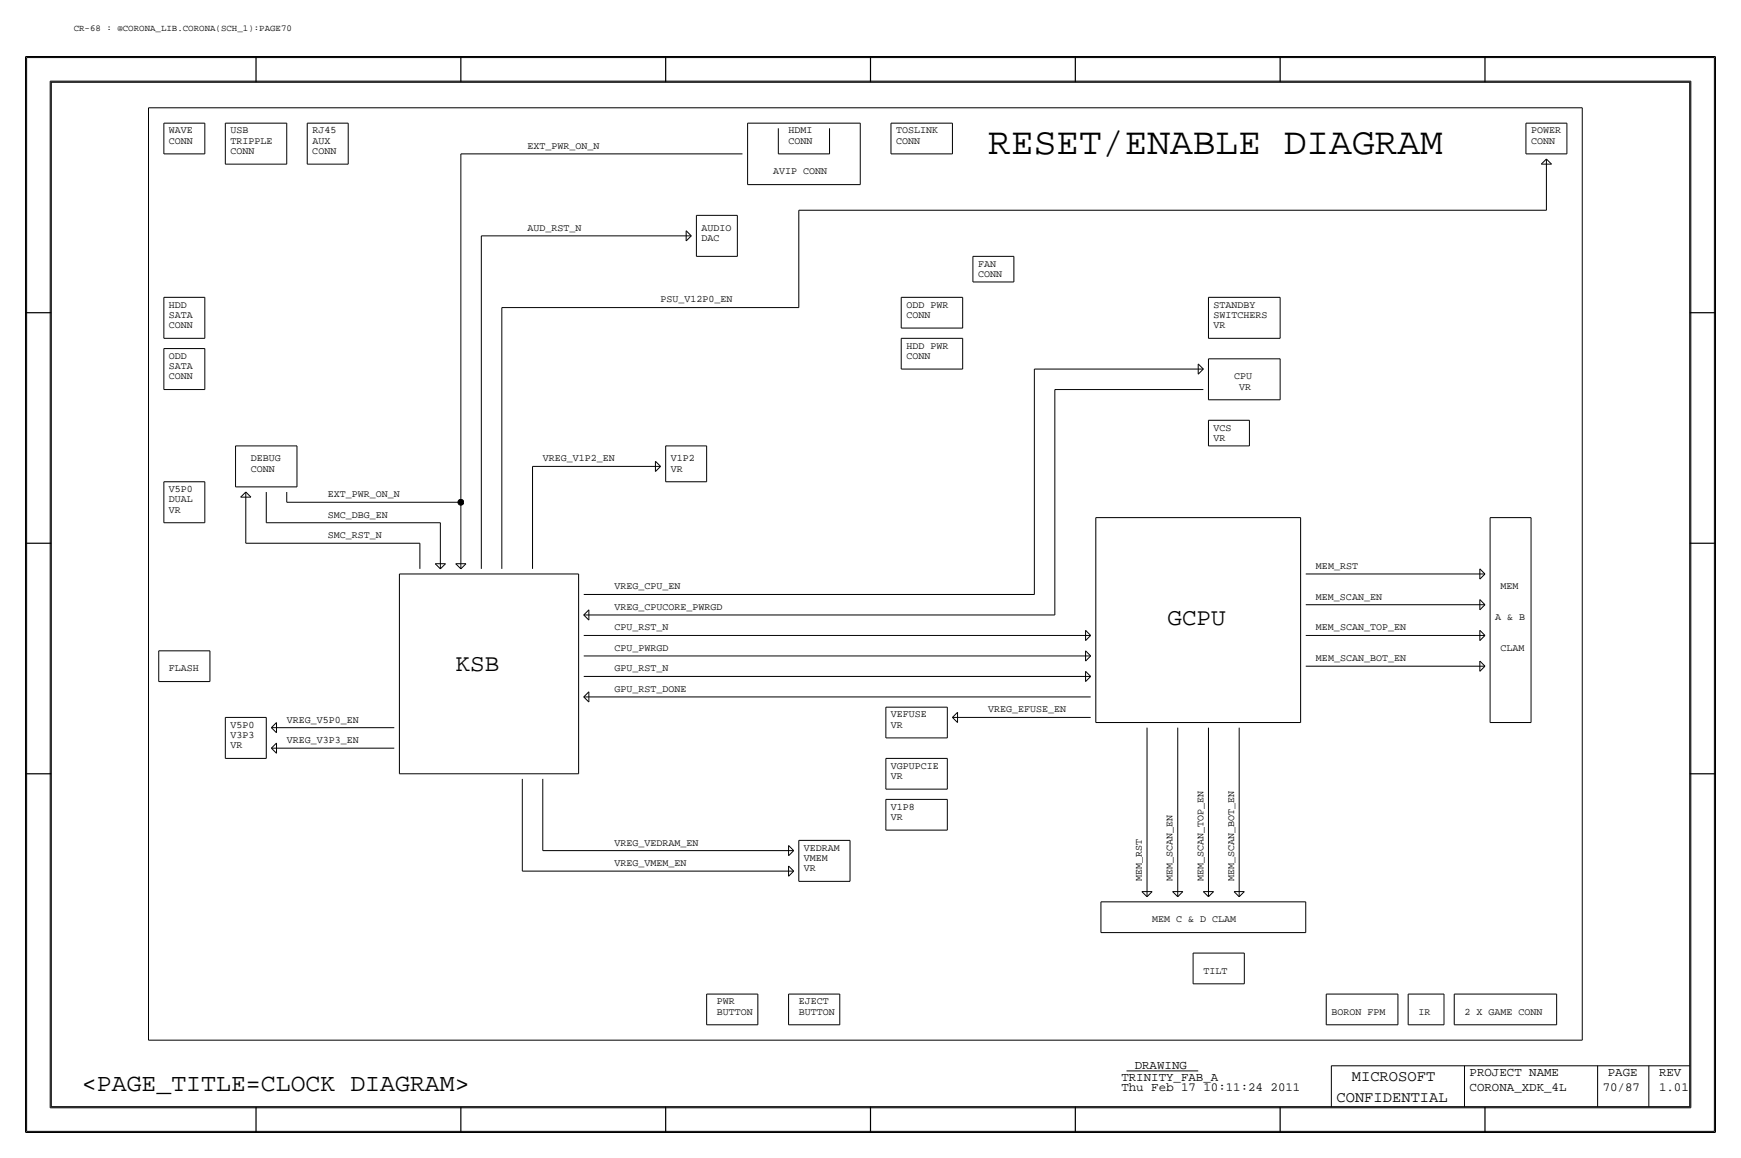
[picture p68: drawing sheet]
<svg xmlns="http://www.w3.org/2000/svg" width="432mm" height="287mm" viewBox="0 0 432 287" stroke-linecap="round" stroke-linejoin="round" font-family="sans-serif">
<defs><g id="words">
<text font-size="9.4" x="245.1" y="38.2">RESET/ENABLE DIAGRAM</text>
<text font-size="6.2" x="20.3" y="270.6">&lt;PAGE_TITLE=CLOCK DIAGRAM&gt;</text>
<g font-size="6">
<text x="289.6" y="155">GCPU</text>
<text x="113" y="166.4">KSB</text>
</g>
<g font-size="3.8">
<text x="335.3" y="268">MICROSOFT</text>
<text x="331.5" y="273.1">CONFIDENTIAL</text>
</g>
<g font-size="3.1">
<text x="278.1" y="268">TRINITY_FAB_A</text>
<text x="281.4" y="265">DRAWING</text>
<text x="364.5" y="266.8">PROJECT NAME</text>
<text x="398.8" y="266.8">PAGE</text>
<text x="411.5" y="266.8">REV</text>
<text x="278.1" y="270.6">Thu Feb 17 10:11:24 2011</text>
<text x="364.5" y="270.6">CORONA_XDK_4L</text>
<text x="397.5" y="270.6">70/87</text>
<text x="411.5" y="270.6">1.01</text>
</g>
<g font-size="2.5">
<text x="41.9" y="33.1">WAVE</text>
<text x="41.9" y="35.6">CONN</text>
<text x="57.1" y="35.6">TRIPPLE</text>
<text x="57.2" y="33.1">USB</text>
<text x="77.5" y="35.6">AUX</text>
<text x="77.5" y="33.1">RJ45</text>
<text x="195.6" y="35.6">CONN</text>
<text x="195.6" y="33.1">HDMI</text>
<text x="222.3" y="35.6">CONN</text>
<text x="222.3" y="33.1">TOSLINK</text>
<text x="379.7" y="35.6">CONN</text>
<text x="379.7" y="33.1">POWER</text>
<text x="57.2" y="38.2">CONN</text>
<text x="77.5" y="38.1">CONN</text>
<text x="130.8" y="36.9">EXT_PWR_ON_N</text>
<text x="191.8" y="43.2">AVIP CONN</text>
<text x="130.8" y="57.2">AUD_RST_N</text>
<text x="174" y="59.7">DAC</text>
<text x="174" y="57.2">AUDIO</text>
<text x="242.6" y="68.6">CONN</text>
<text x="242.6" y="66.1">FAN</text>
<text x="41.9" y="76.3">HDD</text>
<text x="163.8" y="75">PSU_V12P0_EN</text>
<text x="224.8" y="76.3">ODD PWR</text>
<text x="301" y="76.3">STANDBY</text>
<text x="41.9" y="81.3">CONN</text>
<text x="41.9" y="78.8">SATA</text>
<text x="224.8" y="78.8">CONN</text>
<text x="301" y="78.8">SWITCHERS</text>
<text x="301" y="81.3">VR</text>
<text x="41.9" y="89">ODD</text>
<text x="224.8" y="86.4">HDD PWR</text>
<text x="224.8" y="89">CONN</text>
<text x="41.9" y="94">CONN</text>
<text x="41.9" y="91.5">SATA</text>
<text x="306.1" y="94">CPU</text>
<text x="307.3" y="96.6">VR</text>
<text x="301" y="106.7">VCS</text>
<text x="301" y="109.3">VR</text>
<text x="62.2" y="114.4">DEBUG</text>
<text x="62.2" y="116.9">CONN</text>
<text x="134.6" y="114.4">VREG_V1P2_EN</text>
<text x="166.4" y="114.4">V1P2</text>
<text x="166.4" y="116.9">VR</text>
<text x="41.9" y="122">V5P0</text>
<text x="41.9" y="124.5">DUAL</text>
<text x="81.3" y="123.2">EXT_PWR_ON_N</text>
<text x="41.9" y="127.1">VR</text>
<text x="81.3" y="128.3">SMC_DBG_EN</text>
<text x="81.3" y="133.4">SMC_RST_N</text>
<text x="326.4" y="141">MEM_RST</text>
<text x="152.4" y="146.1">VREG_CPU_EN</text>
<text x="326.4" y="148.6">MEM_SCAN_EN</text>
<text x="372.1" y="146.1">MEM</text>
<text x="152.4" y="151.2">VREG_CPUCORE_PWRGD</text>
<text x="370.8" y="153.7">A &amp; B</text>
<text x="152.4" y="161.3">CPU_PWRGD</text>
<text x="152.4" y="156.3">CPU_RST_N</text>
<text x="326.4" y="156.3">MEM_SCAN_TOP_EN</text>
<text x="372.1" y="161.3">CLAM</text>
<text x="41.9" y="166.4">FLASH</text>
<text x="152.4" y="166.4">GPU_RST_N</text>
<text x="326.4" y="163.9">MEM_SCAN_BOT_EN</text>
<text x="152.4" y="171.5">GPU_RST_DONE</text>
<text x="71.1" y="179.1">VREG_V5P0_EN</text>
<text x="221" y="177.8">VEFUSE</text>
<text x="245.1" y="176.6">VREG_EFUSE_EN</text>
<text x="57.1" y="185.5">VR</text>
<text x="57.1" y="182.9">V3P3</text>
<text x="57.1" y="180.4">V5P0</text>
<text x="71.1" y="184.2">VREG_V3P3_EN</text>
<text x="221" y="180.4">VR</text>
<text x="221" y="190.5">VGPUPCIE</text>
<text x="221" y="193.1">VR</text>
<text x="221" y="200.7">V1P8</text>
<text x="221" y="203.3">VR</text>
<text x="152.4" y="209.6">VREG_VEDRAM_EN</text>
<text x="152.4" y="214.7">VREG_VMEM_EN</text>
<text x="199.4" y="213.4">VMEM</text>
<text x="199.4" y="216">VR</text>
<text x="199.4" y="210.9">VEDRAM</text>
<text x="283.2" y="218.5" transform="rotate(-90 283.2 218.5)">MEM_RST</text>
<text x="290.8" y="218.5" transform="rotate(-90 290.8 218.5)">MEM_SCAN_EN</text>
<text x="298.4" y="218.5" transform="rotate(-90 298.4 218.5)">MEM_SCAN_TOP_EN</text>
<text x="306.1" y="218.5" transform="rotate(-90 306.1 218.5)">MEM_SCAN_BOT_EN</text>
<text x="285.8" y="228.7">MEM C &amp; D CLAM</text>
<text x="298.5" y="241.4">TILT</text>
<text x="177.8" y="249">PWR</text>
<text x="177.8" y="251.5">BUTTON</text>
<text x="198.1" y="249">EJECT</text>
<text x="198.1" y="251.5">BUTTON</text>
<text x="330.2" y="251.5">BORON FPM</text>
<text x="351.8" y="251.5">IR</text>
<text x="363.2" y="251.5">2 X GAME CONN</text>
</g>
<text font-size="2.3" x="18.3" y="7.7">CR-68 : @CORONA_LIB.CORONA(SCH_1):PAGE70</text>
</g></defs>
<!-- layer: Nets -->
<g fill="none" stroke="#000" stroke-width=".25">
<path d="M36.8 26.7v231.2zM36.8 26.7h355.6zM40.6 30.5h10.2zM40.6 30.5v7.7zM40.6 38.2h10.2zM50.8 30.5v7.7zM55.9 30.5h15.2zM55.9 30.5v10.2zM71.1 30.5v10.2zM76.2 30.5v10.2zM76.2 30.5h10.2zM86.4 30.5v10.2z"/>
<path d="M114.3 38.2h69.8zM114.3 38.2v86.3zM185.4 30.5h28zM185.4 30.5v15.3zM193 31.8v6.4zM193 38.2h12.7zM205.7 31.8v6.4zM213.4 30.5v15.3zM221 38.2h15.2zM221 30.5h15.2zM221 30.5v7.7zM236.2 30.5v7.7z"/>
<path d="M378.5 38.2h10.1zM378.5 30.5h10.1zM378.5 30.5v7.7zM383.5 39.4v12.7zM383.5 39.4l-1.2 1.3zM383.5 39.4l1.3 1.3zM388.6 30.5v7.7zM392.4 26.7v231.2zM55.9 40.7h15.2zM76.2 40.7h10.2zM119.4 58.5v82.5zM119.4 58.5h52z"/>
<path d="M170.2 59.7l1.2-1.2zM170.2 57.2v2.5zM170.2 57.2l1.2 1.3zM172.7 53.4h10.2zM172.7 53.4v10.2zM182.9 53.4v10.2zM185.4 45.8h28zM198.1 52.1v24.2zM198.1 52.1h185.4zM382.3 40.7h2.5zM40.6 73.7h10.2zM40.6 73.7v10.2z"/>
<path d="M50.8 73.7v10.2zM124.5 76.3v64.7zM124.5 76.3h73.6zM172.7 63.6h10.2zM223.5 73.7h15.3zM223.5 73.7v7.6zM238.8 73.7v7.6zM241.3 69.9h10.2zM241.3 63.6v6.3zM241.3 63.6h10.2zM251.5 63.6v6.3zM299.7 73.7h17.8z"/>
<path d="M299.7 73.7v10.2zM317.5 73.7v10.2zM40.6 86.4h10.2zM40.6 86.4v10.2zM40.6 96.6h10.2zM40.6 83.9h10.2zM50.8 86.4v10.2zM223.5 83.9h15.3zM223.5 83.9v7.6zM223.5 81.3h15.3zM223.5 91.5h15.3zM238.8 83.9v7.6z"/>
<path d="M256.5 91.5v55.9zM256.5 91.5h42zM261.6 96.6v55.9zM261.6 96.6h36.8zM297.2 90.2l1.2 1.3zM297.2 92.8l1.3-1.3zM297.2 90.2v2.6zM299.7 89h17.8zM299.7 89v10.1zM299.7 99.1h17.8zM299.7 83.9h17.8zM317.5 89v10.1z"/>
<path d="M40.6 119.4h10.2zM40.6 119.4v10.2zM50.8 119.4v10.2zM58.4 110.5h15.3zM58.4 110.5v10.2zM73.7 110.5v10.2zM132.1 115.6v25.4zM132.1 115.6h31.7zM162.6 114.4l1.2 1.2zM162.6 116.9l1.2-1.3zM162.6 114.4v2.5zM165.1 110.5v8.9z"/>
<path d="M165.1 110.5h10.2zM165.1 119.4h10.2zM175.3 110.5v8.9zM299.7 104.2v6.3zM299.7 104.2h10.2zM299.7 110.5h10.2zM309.9 104.2v6.3zM40.6 129.6h10.2zM58.4 120.7h15.3zM59.7 123.2h2.5zM61 122l1.2 1.2zM61 134.7h43.1z"/>
<path d="M61 122v12.7zM61 122l-1.3 1.2zM66 122v7.6zM66 129.6h43.2zM71.1 124.5h43.2zM71.1 122v2.5zM104.1 134.7v6.3zM107.9 139.8h2.6zM107.9 139.8l1.3 1.2zM109.2 129.6v11.4zM113 139.8l1.3 1.2zM113 139.8h2.6z"/>
<path d="M114.3 124.5v16.5zM271.8 128.3h50.8zM271.8 128.3v50.8zM322.6 128.3v50.8zM369.6 128.3v50.8zM369.6 128.3h10.1zM379.7 128.3v50.8zM99.1 142.3v49.5zM99.1 142.3h44.4zM109.2 141l1.3-1.2zM114.3 141l1.3-1.2zM143.5 142.3v49.5z"/>
<path d="M144.8 152.5h116.8zM144.8 157.5h125.7zM144.8 147.4h111.7zM144.8 152.5l1.2-1.3zM144.8 152.5l1.2 1.2zM146 151.2v2.5zM269.2 156.3l1.3 1.2zM269.2 158.8l1.3-1.3zM269.2 156.3v2.5zM323.8 142.3h44.5zM323.8 149.9h44.5zM323.8 157.5h44.5z"/>
<path d="M367 141l1.3 1.3zM367 148.6l1.3 1.3zM367 156.3l1.3 1.2zM367 141v2.6zM367 148.6v2.6zM367 151.2l1.3-1.3zM367 156.3v2.5zM367 158.8l1.3-1.3zM368.3 142.3l-1.3 1.3zM39.4 169h12.7zM39.4 161.3h12.7zM39.4 161.3v7.7z"/>
<path d="M52.1 161.3v7.7zM55.9 177.9h10.1zM55.9 177.9v10.1zM66 177.9v10.1zM68.6 179.1v2.6zM144.8 162.6h125.7zM144.8 167.7h125.7zM144.8 172.8h125.7zM144.8 172.8l1.2-1.3zM144.8 172.8l1.2 1.2zM146 171.5v2.5zM219.7 175.3h15.2z"/>
<path d="M219.7 175.3v7.6zM234.9 175.3v7.6zM236.2 177.9l1.3-1.3zM236.2 177.9h34.3zM236.2 177.9l1.3 1.2zM237.5 176.6v2.5zM269.2 161.3l1.3 1.3zM269.2 166.4l1.3 1.3zM269.2 161.3v2.6zM269.2 169l1.3-1.3zM269.2 166.4v2.6zM270.5 162.6l-1.3 1.3z"/>
<path d="M271.8 179.1h50.8zM323.8 165.2h44.5zM367 163.9l1.3 1.3zM367 166.4l1.3-1.2zM367 163.9v2.5zM369.6 179.1h10.1zM55.9 188h10.1zM67.3 180.4h30.5zM67.3 185.5l1.3 1.2zM67.3 180.4l1.3 1.3zM67.3 185.5h30.5zM67.3 185.5l1.3-1.3z"/>
<path d="M67.3 180.4l1.3-1.3zM68.6 184.2v2.5zM99.1 191.8h44.4zM129.5 193.1v22.9zM134.6 193.1v17.8zM219.7 188h15.2zM219.7 188v7.6zM219.7 198.2h15.2zM219.7 198.2v7.6zM219.7 182.9h15.2zM219.7 195.6h15.2zM234.9 188v7.6z"/>
<path d="M234.9 198.2v7.6zM284.5 180.4v41.9zM292.1 180.4v41.9zM299.7 180.4v41.9zM307.3 180.4v41.9zM129.5 216h67.3zM134.6 210.9h62.2zM195.6 214.7l1.2 1.3zM195.6 209.6l1.2 1.3zM195.6 217.2l1.3-1.2zM195.6 214.7v2.5zM195.6 212.1l1.3-1.2z"/>
<path d="M195.6 209.6v2.5zM198.1 208.3h12.7zM198.1 208.3v10.2zM198.1 218.5h12.7zM210.8 208.3v10.2zM219.7 205.8h15.2zM273 223.6h50.8zM273 223.6v7.6zM273 231.2h50.8zM283.2 221l1.3 1.3zM283.2 221h2.6zM285.8 221l-1.3 1.3z"/>
<path d="M290.8 221h2.6zM290.8 221l1.3 1.3zM292.1 222.3l1.3-1.3zM295.9 236.3h12.7zM295.9 236.3v7.6zM298.4 221l1.3 1.3zM298.5 221h2.5zM299.7 222.3l1.3-1.3zM306.1 221l1.2 1.3zM306.1 221h2.5zM307.3 222.3l1.3-1.3zM308.6 236.3v7.6z"/>
<path d="M323.8 223.6v7.6zM36.8 257.9h355.6zM175.3 254.1h12.7zM175.3 246.4h12.7zM175.3 246.4v7.7zM188 246.4v7.7zM195.6 246.4h12.7zM195.6 246.4v7.7zM195.6 254.1h12.7zM208.3 246.4v7.7zM295.9 243.9h12.7zM328.9 254.1h17.8z"/>
<path d="M328.9 246.4h17.8zM328.9 246.4v7.7zM346.7 246.4v7.7zM349.2 246.4v7.7zM349.2 246.4h8.9zM349.3 254.1h8.8zM358.1 246.4v7.7zM360.7 246.4h25.4zM360.7 246.4v7.7zM360.7 254.1h25.4zM386.1 246.4v7.7z"/>
</g>
<circle cx="114.3" cy="124.5" r=".72" fill="#000" stroke="#000" stroke-width=".25"/>
<!-- layer: Components -->
<path d="M279.4 265.5h17.8z" fill="none" stroke="#000" stroke-width=".25"/>
<!-- layer: Page Border and Title Block -->
<g fill="none" stroke="#000" stroke-width=".3">
<path d="M6.3 14v266.7zM6.4 14h419zM63.5 14v6.4zM114.3 14v6.4zM165.1 14v6.4zM215.9 14v6.4zM266.7 14v6.4zM317.5 14v6.4zM368.3 14v6.4zM425.4 14v266.7zM12.7 20.4h406.4zM12.7 20.4v254z"/>
<path d="M419.1 20.4v254zM6.3 77.5h6.4zM419.1 77.5h6.3zM6.3 134.7h6.4zM419.1 134.7h6.3zM6.3 191.8h6.4zM419.1 191.8h6.3zM12.7 274.4h406.4zM63.5 274.4v6.3zM114.3 274.4v6.3zM165.1 274.4v6.3zM215.9 274.4v6.3z"/>
<path d="M266.7 274.4v6.3zM317.5 274.4v6.3zM368.3 274.4v6.3zM6.4 280.7h419z"/>
</g>
<g fill="none" stroke="#000" stroke-width=".25">
<path d="M6.6 14.3h418.6zM6.6 14.3v266.2zM425.2 14.3v266.2zM12.4 20.1v254.5zM12.4 20.1h407zM419.4 20.1v254.5zM12.4 274.6h407zM330.2 264.2v10.2zM330.2 264.2h88.9zM363.2 264.2v10.2zM396.2 264.2v10.2zM408.9 264.2v10.2z"/>
<path d="M6.6 280.5h418.6z"/>
</g>
<use href="#words"/>
</svg>
